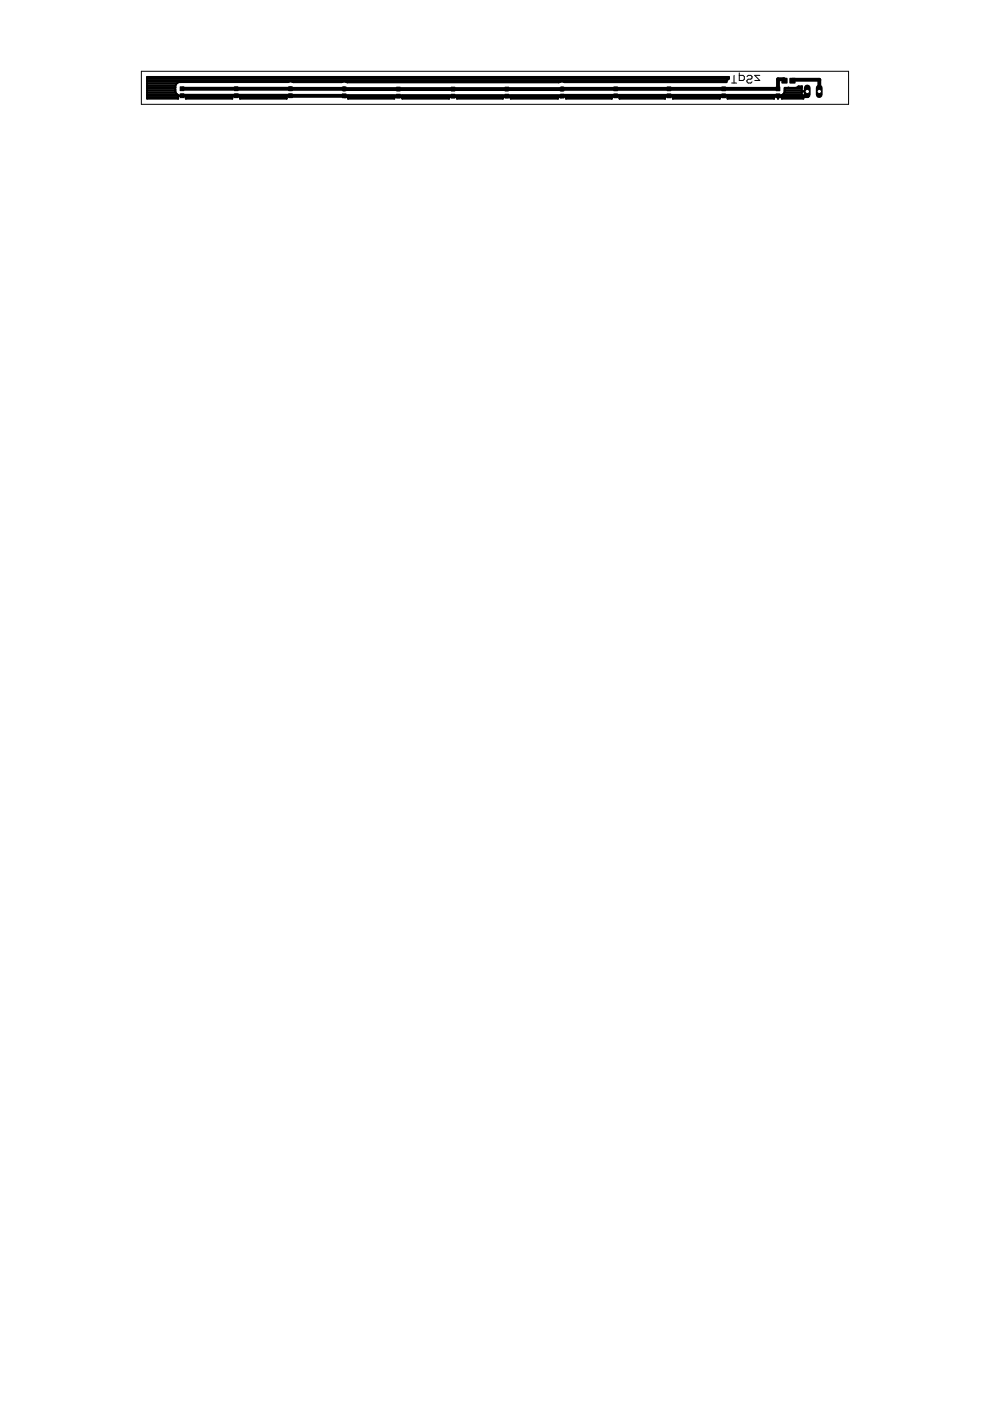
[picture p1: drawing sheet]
<svg xmlns="http://www.w3.org/2000/svg" width="210mm" height="297mm" viewBox="0 0 210 297" stroke-linecap="round" stroke-linejoin="round" font-family="sans-serif">
<path d="M155.1 17.6h1.1M155.6 16v1.6M156.7 15.5v1.6h.8l.3-.3v-.5l-.3-.3h-.8M158.4 16.3l.2-.3h.6l.2 .3v.2l-.2 .3h-.6l-.2 .3v.2l.2 .3h.6l.2-.3M161.1 16h-1.1l1.1 1.1h-1.1" fill="none" stroke="#000" stroke-width=".21"/>
<g fill="#000" stroke="#000" stroke-width=".21">
<path d="M38.2 18.4h.8v.8h-.8zM49.7 18.4h.8v.8h-.8zM61.2 18.4h.8v.8h-.8zM72.6 18.4h.8v.8h-.8zM84.1 18.5h.8v.8h-.8zM95.7 18.5h.8v.8h-.8zM107.1 18.5h.8v.8h-.8zM118.8 18.5h.8v.8h-.8zM130.1 18.4h.8v.8h-.8zM141.4 18.4h.8v.8h-.8zM153 18.4h.8v.8h-.8zM164.5 18.4h.9v.8h-.9z"/>
<path d="M165.8 16.6h1.1v1h-1.1zM167.5 16.6h1.1v1h-1.1zM38.2 19.9h.8v.8h-.8zM49.7 19.9h.8v.8h-.8zM61.2 19.9h.8v.8h-.8zM72.6 19.9h.8v.8h-.8zM84.1 20h.8v.8h-.8zM95.7 20h.8v.8h-.8zM107.1 20h.8v.8h-.8zM118.8 20h.8v.8h-.8zM130.1 19.9h.8v.8h-.8zM141.4 19.9h.8v.8h-.8z"/>
<path d="M153 19.9h.8v.8h-.8zM164.5 19.9h.9v.8h-.9z"/>
</g>
<path d="M38.6 18.8h34.4M73 18.9h46.2M166.3 17.1l-.1-.3h-1.2v2h-45.8M168 17.1v-.2h5.7v2.5M171.2 19.4v-.4v1.4l-132.6-.1M61.6 20.3h.1" fill="none" stroke="#000" stroke-width=".83"/>
<path d="M61.6 18.8h.1M73 18.8v.1M119.2 18.8v.1" fill="none" stroke="#000" stroke-width="1"/>
<g fill="none" stroke="#000" stroke-width=".42">
<path d="M31.2 16.3h123.4v.4l-.4 .3-.2 .4-35.1-.1-.4 .2h-44.8l-.4-.2-11.1 .1-.3-.1-23.9 .1-.7 .4-.1 .4v1.2l.1 .4 .4 .3 .1 .8h-6.6zM31.2 17.4h30M31.2 16.6h123.4M31.2 17h123M31.2 17.7h6.2M31.2 18.1h6M31.2 18.5h6M31.2 18.8h6M31.2 19.2h6M31.2 19.6h6M31.2 20h6.3M38.3 17.4h.1"/>
<path d="M62 17.4h10.6M73.4 17.4h45.4M73.6 17.4h.1M119.5 17.4h34.5M166.1 20h3.9M166.3 19.6h3.7M166.4 18.8h3.6M166.4 19.2h3.6M169.1 18.5l-.3 .1h-2.4v.8l-.2 .4-.4 .3v.8h4.5l-.3-.6M169.1 18.5l.2-.2h.7v2M169.1 18.5h.9M170 19.3h1.1l-1.1 .1"/>
<path d="M31.2 20.3h6.5M31.2 20.7h6.5M37.7 20.3h1.7M38.6 20.3h.1M39.4 20.2h9.8l.1 .7h-9.9zM39.4 20.3h9.8M39.4 20.7h9.8M49.2 20.3h1.7M50.1 20.3h.1M50.9 20.2h9.8l.1 .7h-9.9zM50.9 20.3h9.8M50.9 20.7h9.8"/>
<path d="M60.7 20.3h.5M61.2 20.3h.1M73.8 20.3v.6h9.8v-.6h-10.1M73.8 20.3h9.8M73.8 20.7h9.8M83.6 20.4h1.7M84.5 20.4h.1M85.3 20.3h9.9v.6h-9.9zM85.3 20.3h9.9M85.3 20.7h9.9M95.2 20.4h1.7M96.1 20.4h.1"/>
<path d="M96.9 20.3h9.7v.6h-9.7zM96.9 20.3h9.7M96.9 20.7h9.7M106.6 20.4h1.7M107.5 20.4h.1M108.3 20.3h10v.6h-10zM108.3 20.3h10M108.3 20.7h10M118.3 20.4h.5M119.5 20.4h.5M119.5 20.4h.1M120 20.3h9.7v.6h-9.7z"/>
<path d="M120 20.3h9.7M120 20.7h9.7M129.7 20.3h1.7M130.5 20.3h.1M131.4 20.3h9.6v.6h-9.6zM131.4 20.3h9.6M131.4 20.7h9.6M141 20.3h1.7M141.8 20.3h.1M142.7 20.3h9.9v.6h-9.9zM142.7 20.3h9.9M142.7 20.7h9.9"/>
<path d="M152.6 20.3h1.7M153.4 20.3h.1M154.3 20.3h9.8v.6h-9.8zM154.3 20.3h9.8M154.3 20.7h9.8M164.1 20.3h1.7M165 20.9h.1M165 20.3v.6M165 20.3h.1M165 20.7h.1M165.8 20.3h4.2M165.8 20.7h4.4"/>
</g>
<path d="M171.2 18.6v1.5" fill="none" stroke="#000" stroke-width="1.4"/>
<circle cx="171.2" cy="19.4" r=".46" fill="#fff" stroke="#000" stroke-width=".21"/>
<path d="M173.7 18.6v1.5" fill="none" stroke="#000" stroke-width="1.4"/>
<circle cx="173.7" cy="19.4" r=".46" fill="#fff" stroke="#000" stroke-width=".21"/>
<path d="M30 15.1h149.9v7h-149.9z" fill="none" stroke="#000" stroke-width=".21"/>
</svg>
